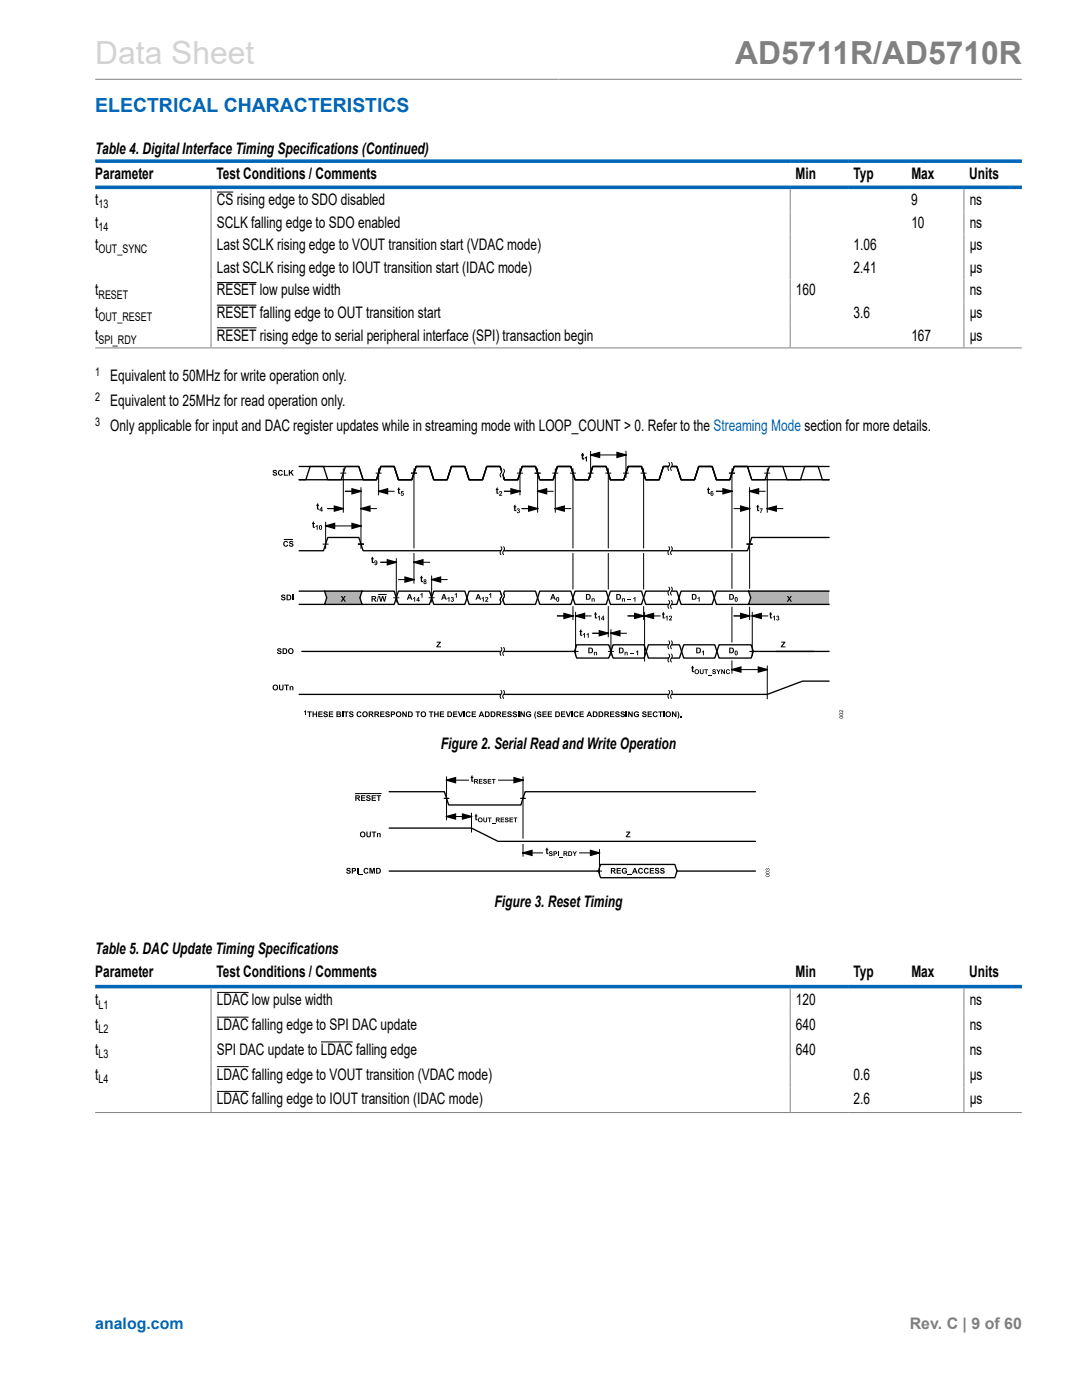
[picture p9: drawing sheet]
<svg xmlns="http://www.w3.org/2000/svg" width="216mm" height="279mm" viewBox="0 0 216 279" stroke-linecap="round" stroke-linejoin="round" font-family="sans-serif">
<defs><g id="words">
<text font-size="6.3" fill="#d3d3d3" x="19" y="12.7">Data Sheet</text>
<text font-size="6.3" fill="#808080" x="146.7" y="12.7">AD5711R/AD5710R</text>
<text font-size="3.9" fill="#0067b8" x="19" y="22.3">ELECTRICAL CHARACTERISTICS</text>
<g font-size="3.2">
<text x="19" y="30.8">Table 4. Digital Interface Timing Specifications (Continued)</text>
<text x="19" y="35.7">Parameter</text>
<text x="43.2" y="35.7">Test Conditions / Comments</text>
<text x="158.7" y="35.7">Min</text>
<text x="170.3" y="35.7">Typ</text>
<text x="181.8" y="35.7">Max</text>
<text x="193.4" y="35.7">Units</text>
<text x="19" y="40.9">t</text>
<text x="43.3" y="40.9">CS rising edge to SDO disabled</text>
<text x="181.8" y="40.9">9</text>
<text x="193.5" y="40.9">ns</text>
<text x="19" y="45.4">t</text>
<text x="43.3" y="45.4">SCLK falling edge to SDO enabled</text>
<text x="181.8" y="45.4">10</text>
<text x="193.5" y="45.4">ns</text>
<text x="19" y="49.9">t</text>
<text x="43.3" y="49.9">Last SCLK rising edge to VOUT transition start (VDAC mode)</text>
<text x="170.3" y="49.9">1.06</text>
<text x="193.5" y="49.9">μs</text>
<text x="19" y="59">t</text>
<text x="43.3" y="54.5">Last SCLK rising edge to IOUT transition start (IDAC mode)</text>
<text x="43.3" y="59">RESET low pulse width</text>
<text x="158.8" y="59">160</text>
<text x="170.3" y="54.5">2.41</text>
<text x="193.5" y="54.5">μs</text>
<text x="193.5" y="59">ns</text>
<text x="19" y="63.5">t</text>
<text x="43.3" y="63.5">RESET falling edge to OUT transition start</text>
<text x="170.3" y="63.5">3.6</text>
<text x="193.5" y="63.5">μs</text>
<text x="19" y="68">t</text>
<text x="43.3" y="68">RESET rising edge to serial peripheral interface (SPI) transaction begin</text>
<text x="181.8" y="68">167</text>
<text x="193.5" y="68">μs</text>
<text x="22" y="76.1">Equivalent to 50MHz for write operation only.</text>
<text x="22" y="81.1">Equivalent to 25MHz for read operation only.</text>
<text x="22" y="86">Only applicable for input and DAC register updates while in streaming mode with LOOP_COUNT &gt; 0. Refer to the Streaming Mode section for more details.</text>
<text x="88" y="149.5">Figure 2. Serial Read and Write Operation</text>
<text x="98.7" y="181.1">Figure 3. Reset Timing</text>
<text x="19" y="190.4">Table 5. DAC Update Timing Specifications</text>
<text x="19" y="195">Parameter</text>
<text x="43.2" y="195">Test Conditions / Comments</text>
<text x="158.7" y="195">Min</text>
<text x="170.3" y="195">Typ</text>
<text x="181.8" y="195">Max</text>
<text x="193.4" y="195">Units</text>
<text x="19" y="200.6">t</text>
<text x="43.3" y="200.6">LDAC low pulse width</text>
<text x="158.8" y="200.6">120</text>
<text x="193.5" y="200.6">ns</text>
<text x="19" y="205.6">t</text>
<text x="43.3" y="205.6">LDAC falling edge to SPI DAC update</text>
<text x="158.8" y="205.6">640</text>
<text x="193.5" y="205.6">ns</text>
<text x="19" y="210.5">t</text>
<text x="19" y="215.5">t</text>
<text x="43.3" y="215.5">LDAC falling edge to VOUT transition (VDAC mode)</text>
<text x="43.3" y="210.5">SPI DAC update to LDAC falling edge</text>
<text x="158.8" y="210.5">640</text>
<text x="170.3" y="215.5">0.6</text>
<text x="193.5" y="215.5">μs</text>
<text x="193.5" y="210.5">ns</text>
<text x="43.3" y="220.4">LDAC falling edge to IOUT transition (IDAC mode)</text>
<text x="170.3" y="220.4">2.6</text>
<text x="193.5" y="220.4">μs</text>
</g>
<text font-size="3.2" fill="#0067b8" x="19" y="265.3">analog.com</text>
<text font-size="3.2" fill="#808080" x="181.5" y="265.3">Rev. C | 9 of 60</text>
<g font-size="2.4">
<text x="19.7" y="41.5">13</text>
<text x="19.7" y="46.1">14</text>
<text x="19.7" y="50.6">OUT_SYNC</text>
<text x="19.7" y="59.6">RESET</text>
<text x="19.7" y="64.1">OUT_RESET</text>
<text x="19.7" y="68.6">SPI_RDY</text>
<text x="19" y="75.1">1</text>
<text x="19" y="80">2</text>
<text x="19" y="85">3</text>
<text x="19.7" y="201.3">L1</text>
<text x="19.7" y="206.2">L2</text>
<text x="19.7" y="211.2">L3</text>
<text x="19.7" y="216.1">L4</text>
</g>
</g></defs>
<path d="M19 15.8h184.9M42.1 37.7v31.6M157.7 37.7v31.6M192.3 37.7v31.6M19 69.4h184.9" fill="none" stroke="#808080" stroke-width=".2"/>
<path d="M43.3 38.3h3.3M43.3 56.4h7.9M43.3 60.9h7.9M43.3 65.4h7.9" fill="none" stroke="#000" stroke-width=".2"/>
<path d="M19 32.2h184.9M19 37.4h184.9" fill="none" stroke="#0067b8" stroke-width=".71"/>
<g fill="#b2b2b2">
<path d="M64.8 117.8h7.4l-.4 1.5 .4 1.5h-7.4l.4-1.5z" fill-rule="evenodd"/>
<path d="M149.4 117.8h16v3h-16l.4-1.5z" fill-rule="evenodd"/>
</g>
<path d="M59.7 93.1h11.9l.8 2.6h2.7l.9-2.6h2.7l.8 2.6h2.7l.8-2.6h2.7l.8 2.6h2.7l.9-2.6h2.7l.8 2.6h2.7l.8-2.6h2.7l.8 2.6h2.7l.9-2.6h2.7l.8 2.6h2.7l.8-2.6h2.7l.8 2.6h2.7l.9-2.6h2.7l.8 2.6h2.7l.8-2.6h2.7l.8 2.6h2.7l.9-2.6h2.7l.8 2.6h2.7l.8-2.6h2.7l.8 2.6h2.7l.9-2.6h18.9M61.9 93.1h2.7l.8 2.6h2.7l.8-2.6h2.7l.8 2.6h2.7l.9-2.6h2.7l.8 2.6h2.7l.8-2.6h2.7l.8 2.6h2.7l.9-2.6h2.7l.8 2.6h2.7l.8-2.6h2.7l.8 2.6h2.7l.9-2.6h2.7l.8 2.6h2.7l.8-2.6h2.7l.8 2.6h2.7l.9-2.6h2.7l.8 2.6h2.7l.8-2.6h2.7l.8 2.6h2.7l.9-2.6h2.7l.8 2.6h2.7l.8-2.6h2.7l.8 2.6h2.7l.9-2.6h2.7l.8 2.6h2.7l.8-2.6h2.7l.8 2.6h2.7l.9-2.6h2.7l.8 2.6h1.3h-15.4l-.8-2.6h-2.7l-.9 2.6h-2.7l-.8-2.6h-2.7l-.8 2.6h-2.7l-.8-2.6h-2.7l-.9 2.6h-2.7l-.8-2.6h-2.7l-.8 2.6h-2.7l-.8-2.6h-2.7l-.9 2.6h-2.7l-.8-2.6h-2.7l-.8 2.6h-2.7l-.8-2.6h-2.7l-.9 2.6h-2.7l-.8-2.6h-2.7l-.8 2.6h-2.7l-.8-2.6h-2.7l-.9 2.6h-2.7l-.8-2.6h-2.7l-.8 2.6h-2.7l-.8-2.6h-2.7l-.9 2.6h-15.4h1.3zM59.7 118h5.1l.4 1.3-.4 1.3h-5.1M64.8 118h7.4l-.4 1.3 .4 1.3h-7.4M72.2 118h6.5l.8 2.6h6.2l.8-2.6h6.3l.8 2.6h6.2l.8-2.6h6.3l.8 2.6h6.2l.8-2.6h6.3l.8 2.6h6.2l.8-2.6h6.3l.8 2.6h6.2l.8-2.6h6.5l.4 1.3-.4 1.3h-6.5l-.8-2.6h-6.2l-.8 2.6h-6.3l-.8-2.6h-6.2l-.8 2.6h-6.3l-.8-2.6h-6.2l-.8 2.6h-6.3l-.8-2.6h-6.2l-.8 2.6h-6.3l-.8-2.6h-6.2l-.8 2.6h-6.5M149.4 118h16M165.4 107.3h-15.4l-.8 2.6h-76.8l-.8-2.6h-6.2l-.8 2.6h-4.9M60.2 130h54.4l.5-1.3h6.4l.8 2.6h6.2l.9-2.6h6.2l.8 2.6h6.2l.9-2.6h6.4l.4 1.3h12.1M114.6 130l.5 1.3h6.4l.8-2.6h6.2l.9 2.6h6.2l.8-2.6h6.2l.9 2.6h6.4l.4-1.3M149.4 120.6h16M154.9 130h10.5M165.4 135.9h-5.2l-7.1 2.7h-93.4" fill="none" stroke="#000" stroke-width=".26"/>
<g fill="#000">
<path d="M54.5 93.9l.5-.1 .2 .2 .1 .1h-.3l-.3-.1-.1 .1 .1 .1a.43 .43 0 0 1 .6 .5 .43 .43 0 0 1-.8 .1l-.1-.2 .2-.1a.22 .22 0 0 0 .2 .3 .22 .22 0 0 0 .2-.3 .43 .43 0 0 1-.5-.1 .43 .43 0 0 1 0-.5zM55.6 93.9l.6-.1 .2 .3-.2 .1-.1-.2a.33 .33 0 0 0-.4 .4 .33 .33 0 0 0 .5 .2v-.1l.2 .1a.55 .55 0 0 1-.8 .2 .55 .55 0 0 1 0-.9zM56.6 93.8h.3v.9h.5v.2h-.8zM57.6 93.8h.2v.5l.5-.5h.3l-.4 .4 .4 .7h-.3l-.3-.5-.2 .2v.3h-.2zM56.2 118.7h.5l.2 .2v.1h-.2l-.3-.1-.1 .1 .1 .1a.43 .43 0 0 1 .6 .5 .43 .43 0 0 1-.8 .1l-.1-.3h.2a.22 .22 0 0 0 .2 .3 .22 .22 0 0 0 .2-.3 .43 .43 0 0 1-.5-.2 .43 .43 0 0 1 0-.5zM56.7 108.1l.5-.1 .3 .3h-.2l-.1-.1a.33 .33 0 0 0-.4 .3 .33 .33 0 0 0 .4 .3l.1-.1h.2a.55 .55 0 0 1-.8 .3 .55 .55 0 0 1 0-.9zM57.8 108h.5l.2 .1v.2h-.2l-.3-.2-.1 .1 .1 .1a.43 .43 0 0 1 .5 .6 .43 .43 0 0 1-.7 .1l-.2-.3h.3a.22 .22 0 0 0 .2 .3 .22 .22 0 0 0 .2-.3 .43 .43 0 0 1-.5-.2 .43 .43 0 0 1 0-.5zM58.3 118.7h.2v1.1h-.2zM83.9 118.6l.4-.3v1h-.2v-.7l-.2 .1zM90.1 119.2a.26 .26 0 0 1 .3 0 .26 .26 0 0 1 0 .4 .3 .3 0 0 1 0 .5 .3 .3 0 0 1-.5-.3l.5 .1v-.2h-.2l.1-.4-.3 .1zM90.7 118.6l.5-.3v1h-.2v-.7l-.3 .1zM96.9 119.2a.37 .37 0 0 1 .5 .3 .37 .37 0 0 1-.3 .4h.3v.2h-.6l.1-.3a.32 .32 0 0 0 .3-.5l-.4 .1z"/>
<path d="M97.6 118.6l.4-.3v1h-.2v-.7l-.2 .1zM125.2 119.7h.7v.1h-.7zM55.4 129.4h.5l.2 .2 .1 .1h-.3l-.3-.1-.1 .1 .1 .1a.43 .43 0 0 1 .6 .5 .43 .43 0 0 1-.8 .1l-.1-.3h.2a.22 .22 0 0 0 .2 .3 .22 .22 0 0 0 .2-.3 .43 .43 0 0 1-.5-.2 .43 .43 0 0 1 0-.5zM55.7 136.6h.2v.6a.24 .24 0 0 0 .2 .4 .24 .24 0 0 0 .2-.3v-.7h.3v.6a.46 .46 0 0 1-.5 .6 .46 .46 0 0 1-.4-.6zM56.7 136.6h.9v.2h-.3v1h-.2v-1h-.4zM57.8 136.9h.2v.2a.29 .29 0 0 1 .3-.2 .29 .29 0 0 1 .2 .4v.5h-.2v-.6l-.1-.1-.2 .1v.6h-.2zM68 118.9h.3l.2 .4 .2-.4h.3l-.4 .6 .4 .6h-.2l-.3-.4-.3 .4h-.2l.4-.6zM75.4 118.9h.2l-.3 1.2h-.1zM75.6 118.9h.2l.2 .8 .2-.8h.3l.2 .8 .2-.8h.2l-.3 1.2h-.2l-.2-.9-.3 .9h-.2zM82.4 119.4l.4-.3v1h-.1v-.7l-.3 .1zM87.1 128.1h.9l-.7 .9h.7v.2h-.9v-.2l.6-.8h-.6zM89.3 119.4l.4-.3v1h-.2v-.7l-.2 .1z"/>
<path d="M96.1 119.4l.4-.3v1h-.1v-.7l-.3 .1zM118 119.4l.6 .1 .1 .6h-.2l-.1-.6-.2 .1v.5h-.2zM118.5 130.1l.6 .1v.6h-.1l-.2-.6-.1 .1v.5h-.2zM124.1 119.4l.6 .1v.6h-.2l-.1-.6-.1 .1v.5h-.2zM124.6 130.1l.6 .1 .1 .6h-.2l-.1-.6-.2 .1v.5h-.2zM125.7 130.4h.7v.1h-.7zM126.4 119.4l.4-.3v1h-.2v-.7l-.2 .1zM126.9 130.1l.4-.3v1h-.2v-.7l-.2 .1zM139.2 119.4l.4-.3v1h-.2v-.7l-.2 .1zM140.1 130.1l.4-.3v1h-.2v-.7l-.2 .1zM155.9 128.1h.8l-.6 .9h.6v.2h-.9v-.2l.6-.8h-.5zM157 118.9h.3l.2 .4 .2-.4h.3l-.4 .6 .4 .6h-.2l-.3-.4-.2 .4h-.3l.4-.6z"/>
<path d="M57.2 118.7h.4a.57 .57 0 0 1 .5 .5 .57 .57 0 0 1-.5 .6h-.4zM57.4 118.9v.7a.39 .39 0 0 0 .5-.4 .39 .39 0 0 0-.5-.3z"/>
<path d="M81.6 118.6h.3l.4 1.1h-.2l-.1-.3h-.5l-.1 .3h-.2zM81.7 118.8l-.1 .4h.3z"/>
<path d="M88.5 118.6h.2l.5 1.1h-.3l-.1-.3h-.4l-.1 .3h-.3zM88.6 118.8l-.2 .4h.3z"/>
<path d="M95.3 118.6h.3l.4 1.1h-.2l-.1-.3h-.5l-.1 .3h-.2zM95.4 118.8l-.1 .4h.3z"/>
<path d="M110.2 118.6h.3l.4 1.1h-.2l-.1-.3h-.5l-.1 .3h-.2zM110.3 118.8l-.1 .4h.3z"/>
<path d="M111.1 119.2h.1a.46 .46 0 0 1 .4 .4 .46 .46 0 0 1-.4 .5l-.2-.3zM111.2 119.3l.1 .7 .1-.5z"/>
<path d="M116.9 118.6h.4a.57 .57 0 0 1 .6 .5 .57 .57 0 0 1-.6 .6h-.4zM117.1 118.7v.8a.39 .39 0 0 0 .5-.4 .39 .39 0 0 0-.5-.4z"/>
<path d="M123 118.6h.4a.57 .57 0 0 1 .5 .5 .57 .57 0 0 1-.5 .6h-.4zM123.2 118.7v.8a.39 .39 0 0 0 .5-.4 .39 .39 0 0 0-.5-.4z"/>
<path d="M138.1 118.6h.4a.57 .57 0 0 1 .5 .5 .57 .57 0 0 1-.5 .6h-.4zM138.3 118.7v.8a.39 .39 0 0 0 .5-.4 .39 .39 0 0 0-.5-.4z"/>
<path d="M145.5 118.6h.4a.57 .57 0 0 1 .6 .5 .57 .57 0 0 1-.6 .6h-.4zM145.7 118.7v.8a.39 .39 0 0 0 .5-.4 .39 .39 0 0 0-.5-.4z"/>
<path d="M146.7 119.2h.1a.46 .46 0 0 1 .4 .4 .46 .46 0 0 1-.4 .5l-.2-.3zM146.8 119.3l.1 .7 .1-.5z"/>
<path d="M54.4 137.2a.58 .58 0 0 1 1.1 0 .58 .58 0 0 1-1.1 0zM54.6 137.2a.36 .36 0 0 0 .7 0 .36 .36 0 0 0-.7 0z"/>
<path d="M56.4 129.4h.4a.57 .57 0 0 1 .5 .5 .57 .57 0 0 1-.5 .6h-.4zM56.6 129.6v.7a.39 .39 0 0 0 .5-.4 .39 .39 0 0 0-.5-.3z"/>
<path d="M57.5 129.9a.58 .58 0 0 1 1.1 0 .58 .58 0 0 1-1.1 0zM57.7 130a.36 .36 0 0 0 .7 0 .36 .36 0 0 0-.7 0z"/>
<path d="M74.1 118.9h.5a.33 .33 0 0 1 .4 .3 .33 .33 0 0 1-.2 .4l.3 .5h-.2l-.5-.5v.5h-.3zM74.4 119.1v.3h.4v-.2z"/>
<path d="M83.5 119.1h.1v.6h.2l-.2 .4h-.1v-.2h-.4zM83.5 119.4l-.3 .3h.3z"/>
<path d="M117.4 129.2h.4a.57 .57 0 0 1 .5 .6 .57 .57 0 0 1-.5 .6h-.4zM117.6 129.4v.8a.39 .39 0 0 0 .5-.4 .39 .39 0 0 0-.5-.4z"/>
<path d="M123.5 129.2h.4a.57 .57 0 0 1 .6 .6 .57 .57 0 0 1-.6 .6h-.4zM123.7 129.4v.8a.39 .39 0 0 0 .5-.4 .39 .39 0 0 0-.5-.4z"/>
<path d="M138.9 129.2h.4a.57 .57 0 0 1 .6 .6 .57 .57 0 0 1-.6 .6h-.4zM139.1 129.4v.8a.39 .39 0 0 0 .5-.4 .39 .39 0 0 0-.5-.4z"/>
<path d="M145.5 129.2h.4a.57 .57 0 0 1 .6 .6 .57 .57 0 0 1-.6 .6h-.4zM145.7 129.4v.8a.39 .39 0 0 0 .5-.4 .39 .39 0 0 0-.5-.4z"/>
<path d="M146.7 129.9h.1a.46 .46 0 0 1 .4 .4 .46 .46 0 0 1-.4 .5l-.2-.3zM146.8 130l.1 .6 .1-.4z"/>
</g>
<path d="M118.7 90.8h5.3M56.7 107.7h1.7M75.5 118.6h1.6" fill="none" stroke="#000" stroke-width=".2"/>
<path d="M117.6 89.5v2.6h-2.1z" fill="#fff"/>
<path d="M116.1 90.5l.3-.1v.3h.1v.2h-.1v.5l.2 .3-.5-.1v-.7h-.1zM116.7 91.4l.4-.3v1h-.2v-.7l-.2 .1z" fill="#000"/>
<g fill="#000">
<path d="M70.2 97.5l1.8 .5-1.8 .5z" fill-rule="evenodd"/>
<path d="M75.6 98l1.7-.5v1z" fill-rule="evenodd"/>
<path d="M102 97.5l1.8 .5-1.8 .5z" fill-rule="evenodd"/>
<path d="M107.3 98l1.8-.5v1z" fill-rule="evenodd"/>
<path d="M117.9 90.8l1.7-.5v1z" fill-rule="evenodd"/>
<path d="M123.1 90.3l1.8 .5-1.8 .5z" fill-rule="evenodd"/>
<path d="M144.3 97.5l1.8 .5-1.8 .5z" fill-rule="evenodd"/>
<path d="M149.6 98l1.8-.5v1z" fill-rule="evenodd"/>
<path d="M65 105l1.8-.5v1z" fill-rule="evenodd"/>
<path d="M66.7 101l1.8 .5-1.8 .5z" fill-rule="evenodd"/>
<path d="M72 101.5l1.8-.5v1z" fill-rule="evenodd"/>
<path d="M70.2 104.5l1.8 .5-1.8 .5z" fill-rule="evenodd"/>
<path d="M77.3 111.7l1.8 .5-1.8 .5z" fill-rule="evenodd"/>
<path d="M82.6 112.2l1.8-.5v1z" fill-rule="evenodd"/>
<path d="M80.8 115.2l1.8 .5-1.8 .5z" fill-rule="evenodd"/>
<path d="M86.1 115.7l1.8-.5v1z" fill-rule="evenodd"/>
<path d="M105.5 101l1.8 .5-1.8 .5z" fill-rule="evenodd"/>
<path d="M110.8 101.5l1.8-.5v1z" fill-rule="evenodd"/>
<path d="M147.8 101l1.8 .5-1.8 .5z" fill-rule="evenodd"/>
<path d="M153.1 101.5l1.8-.5v1z" fill-rule="evenodd"/>
<path d="M112.5 122.4l1.8 .5-1.8 .5z" fill-rule="evenodd"/>
<path d="M114.9 122.9l1.7-.5v1z" fill-rule="evenodd"/>
<path d="M119.6 125.9l1.8 .5-1.8 .5z" fill-rule="evenodd"/>
<path d="M121.9 126.4l1.8-.5v1z" fill-rule="evenodd"/>
<path d="M126.6 122.4l1.8 .5-1.8 .5z" fill-rule="evenodd"/>
<path d="M128.6 122.9l1.8-.5v1z" fill-rule="evenodd"/>
<path d="M146.1 133.6l1.7-.5v1z" fill-rule="evenodd"/>
<path d="M147.8 122.4l1.8 .5-1.8 .5z" fill-rule="evenodd"/>
<path d="M150.1 122.9l1.8-.5v1z" fill-rule="evenodd"/>
<path d="M151.3 133.1l1.8 .5-1.8 .5z" fill-rule="evenodd"/>
</g>
<g fill="none" stroke="#000" stroke-width=".26">
<path d="M70.2 97.5l1.8 .5-1.8 .5zM75.6 98l1.7-.5v1zM102 97.5l1.8 .5-1.8 .5zM107.3 98l1.8-.5v1zM117.9 90.8l1.7-.5v1zM123.1 90.3l1.8 .5-1.8 .5zM144.3 97.5l1.8 .5-1.8 .5zM149.6 98l1.8-.5v1zM65 105l1.8-.5v1zM66.7 101l1.8 .5-1.8 .5zM70.2 104.5l1.8 .5-1.8 .5zM72 101.5l1.8-.5v1z"/>
<path d="M77.3 111.7l1.8 .5-1.8 .5zM80.8 115.2l1.8 .5-1.8 .5zM82.6 112.2l1.8-.5v1zM86.1 115.7l1.8-.5v1zM105.5 101l1.8 .5-1.8 .5zM110.8 101.5l1.8-.5v1zM147.8 101l1.8 .5-1.8 .5zM153.1 101.5l1.8-.5v1zM112.5 122.4l1.8 .5-1.8 .5zM114.9 122.9l1.7-.5v1zM119.6 125.9l1.8 .5-1.8 .5zM121.9 126.4l1.8-.5v1z"/>
<path d="M126.6 122.4l1.8 .5-1.8 .5zM128.6 122.9l1.8-.5v1zM146.1 133.6l1.7-.5v1zM147.8 122.4l1.8 .5-1.8 .5zM150.1 122.9l1.8-.5v1zM151.3 133.1l1.8 .5-1.8 .5z"/>
</g>
<g fill="none" stroke="#000" stroke-width=".2">
<path d="M68.9 98h2.2M76.4 98h2.3M100.6 98h2.3M108.2 98h2.2M142.9 98h2.3M150.5 98h2.2M65.4 101.5h2.2M65.9 105h5.2M72.9 101.5h2.3M76 112.2h2.2M79.5 115.7h2.2M83.5 112.2h2.2"/>
<path d="M87 115.7h2.3M104.2 101.5h2.2M111.7 101.5h2.2M146.4 101.5h2.3M154 101.5h2.2M111.2 122.9h2.2M115.7 122.9h2.3M118.3 126.4h2.2M122.8 126.4h2.2M125.3 122.9h2.2M129.5 122.9h2.2M146.4 122.9h2.3"/>
<path d="M146.9 133.6h5.3M151 122.9h2.2"/>
</g>
<g fill="#fff">
<path d="M100 93.6h.5a.74 .74 0 0 1-.2 1.1l.2 .5h-.5a.74 .74 0 0 1 .1-1z" fill-rule="evenodd"/>
<path d="M100 109.1h.5a.74 .74 0 0 1-.2 1.1l.2 .5h-.5a.74 .74 0 0 1 .1-1z" fill-rule="evenodd"/>
<path d="M100 118.5h.5a.74 .74 0 0 1-.2 1l.2 .6h-.5a.74 .74 0 0 1 .1-1.1z" fill-rule="evenodd"/>
<path d="M100 118.5h.5a.74 .74 0 0 1-.2 1l.2 .6h-.5a.74 .74 0 0 1 .1-1.1z" fill-rule="evenodd"/>
<path d="M100 129.2h.5a.74 .74 0 0 1-.2 1.1l.2 .5h-.5a.74 .74 0 0 1 .1-1z" fill-rule="evenodd"/>
<path d="M100 137.8h.5a.74 .74 0 0 1-.2 1l.2 .6h-.5a.74 .74 0 0 1 .1-1.1z" fill-rule="evenodd"/>
<path d="M133.4 92.3h.6a.74 .74 0 0 1-.2 1l.2 .6h-.6a.74 .74 0 0 1 .2-1.1z" fill-rule="evenodd"/>
<path d="M133.4 109.1h.6a.74 .74 0 0 1-.2 1.1l.2 .5h-.6a.74 .74 0 0 1 .2-1z" fill-rule="evenodd"/>
<path d="M133.4 117.2h.6a.74 .74 0 0 1-.2 1l.2 .6h-.6a.74 .74 0 0 1 .2-1.1z" fill-rule="evenodd"/>
<path d="M133.4 119.8h.6a.74 .74 0 0 1-.2 1.1l.2 .5h-.6a.74 .74 0 0 1 .2-1z" fill-rule="evenodd"/>
<path d="M133.4 127.9h.6a.74 .74 0 0 1-.2 1l.2 .6h-.6a.74 .74 0 0 1 .2-1.1z" fill-rule="evenodd"/>
<path d="M133.4 130.5h.6a.74 .74 0 0 1-.2 1.1l.2 .5h-.6a.74 .74 0 0 1 .2-1z" fill-rule="evenodd"/>
<path d="M133.4 137.8h.6a.74 .74 0 0 1-.2 1l.2 .6h-.6a.74 .74 0 0 1 .2-1.1z" fill-rule="evenodd"/>
</g>
<g fill="#000">
<path d="M79.4 97.4l.3-.2v.4h.2v.2h-.2v.5l.2 .2-.5-.1v-.6h-.1zM80.1 98h.4v.2h-.3v.1a.32 .32 0 0 1 .4 .3 .32 .32 0 0 1-.3 .4 .32 .32 0 0 1-.3-.3l.2 .1a.16 .16 0 0 0 .2-.2 .16 .16 0 0 0-.3-.1h-.1zM99 97.4l.3-.2v.4h.2v.2h-.2v.5l.2 .2-.4-.1-.1-.6h-.1zM99.7 98.1a.37 .37 0 0 1 .5 .2 .37 .37 0 0 1-.4 .5h.4v.1h-.6l.1-.2a.32 .32 0 0 0 .2-.6l-.3 .2zM116.1 90.5l.3-.1v.3h.1v.2h-.1v.5l.2 .3-.5-.1v-.7h-.1zM116.7 91.4l.4-.3v1h-.2v-.7l-.2 .1zM141.2 97.4l.3-.2v.4h.1v.2h-.1v.5l.2 .2-.5-.1v-.6h-.1zM62.4 104.2l.2-.2v.4h.2v.2h-.2v.5l.2 .2-.4-.1v-.6h-.1zM63 105l.4-.2v.9h-.2v-.7l-.2 .2zM63.2 100.6l.3-.2v.3h.2v.2h-.2v.5l.2 .3-.4-.1-.1-.7h-.1zM74.2 111.2l.2-.1v.3h.2v.2h-.2v.5l.2 .3-.4-.1v-.7h-.2zM84 115l.2-.1v.3h.2v.2h-.2v.5l.2 .3-.4-.1v-.7h-.2z"/>
<path d="M102.6 100.8l.2-.1v.3h.2v.2h-.2v.5l.2 .3-.4-.1v-.7h-.1zM103.2 101.5a.26 .26 0 0 1 .4 0 .26 .26 0 0 1 0 .4 .3 .3 0 0 1 0 .5 .3 .3 0 0 1-.5-.3l.4 .1v-.2h-.2l.2-.3h-.4zM151.1 100.8l.2-.1v.3h.2v.2h-.2v.5l.2 .3-.4-.1v-.7h-.2zM151.6 101.5h.6l-.3 .9h-.2v-.2l.3-.6h-.4zM115.7 125.7l.3-.1v.3h.2v.2h-.2v.5l.2 .3-.4-.1-.1-.7h-.1zM116.3 126.6l.4-.3v1h-.1v-.7l-.3 .1zM117.1 126.6l.4-.3v1h-.2v-.7l-.2 .1zM118.7 122.3l.2-.2v.4h.2v.2h-.2v.4l.2 .3-.4-.1v-.6h-.1zM119.3 123.1l.4-.2v.9h-.2v-.7l-.2 .2zM132.2 122.3l.3-.2v.4h.1v.2h-.1v.4l.2 .3-.5-.1v-.6h-.1zM132.8 123.1l.4-.2v.9h-.2v-.7l-.2 .2zM133.6 122.9a.37 .37 0 0 1 .5 .3 .37 .37 0 0 1-.4 .4h.4v.2h-.6l.1-.3a.32 .32 0 0 0 .2-.5l-.3 .1z"/>
<path d="M138.1 133l.2-.2v.4h.2v.2h-.2v.5l.2 .2-.4-.1v-.6h-.2zM139.6 133.6h.2v.5a.2 .2 0 0 0 .2 .3 .2 .2 0 0 0 .2-.3v-.5h.2v.5a.39 .39 0 0 1-.4 .4 .39 .39 0 0 1-.4-.4zM140.5 133.6h.8v.1h-.3v.8h-.2v-.8h-.3zM141.3 134.7h.8v.1h-.8zM142.2 133.6h.4l.2 .2-.3-.1-.2 .2a.39 .39 0 0 1 .6 .2 .39 .39 0 0 1-.4 .5 .39 .39 0 0 1-.4-.4h.2a.18 .18 0 0 0 .2 .2 .18 .18 0 0 0 .1-.2 .34 .34 0 0 1-.4-.2 .34 .34 0 0 1 0-.4zM142.9 133.6h.3l.2 .4 .2-.4h.2l-.3 .5v.4h-.2v-.4zM143.9 133.6h.2l.4 .6v-.6h.2v.9h-.2l-.4-.6v.6h-.2zM145 133.7l.4-.1 .3 .2-.2 .1a.24 .24 0 0 0-.4 0 .24 .24 0 0 0 0 .3 .24 .24 0 0 0 .4 0h.2a.46 .46 0 0 1-.8 .2 .46 .46 0 0 1 .1-.7zM153.6 122.3l.3-.2v.4h.2v.2h-.2v.4l.2 .3-.5-.1v-.6h-.1zM154.2 123.1l.4-.2v.9h-.2v-.7l-.2 .2zM155 122.9a.26 .26 0 0 1 .4 0 .26 .26 0 0 1-.1 .4 .3 .3 0 0 1 0 .5 .3 .3 0 0 1-.4-.2h.4v-.2h-.2l.2-.3h-.4zM60.6 142l.5-.2v.9h-.2v-.7l-.3 .2z"/>
<path d="M61.3 142h.9v.2h-.3v.9h-.3v-.9h-.3zM62.4 142h.2v.4h.4v-.4h.3v1.1h-.3v-.5h-.4v.5h-.2zM63.5 142h.9v.2h-.7v.2h.6v.2h-.6v.3h.7v.2h-.9zM64.7 142h.5l.2 .2v.1h-.2l-.3-.1-.1 .1 .1 .1a.43 .43 0 0 1 .5 .5 .43 .43 0 0 1-.8 .1l-.1-.3h.2a.22 .22 0 0 0 .3 .3 .22 .22 0 0 0 .1-.3 .43 .43 0 0 1-.4-.2 .43 .43 0 0 1 0-.5zM65.6 142h.9v.2h-.6v.2h.5v.2h-.5v.3h.6v.2h-.9zM68.3 142h.2v1.1h-.2zM68.6 142h.9v.2h-.3v.9h-.2v-.9h-.4zM69.8 142h.5l.2 .2v.1h-.2l-.3-.1-.1 .1 .1 .1a.43 .43 0 0 1 .5 .5 .43 .43 0 0 1-.7 .1l-.2-.3h.2a.22 .22 0 0 0 .3 .3 .22 .22 0 0 0 .2-.3 .43 .43 0 0 1-.5-.2 .43 .43 0 0 1 0-.5zM71.3 142.1l.6-.1 .2 .3h-.2l-.1-.1a.33 .33 0 0 0-.4 .3 .33 .33 0 0 0 .5 .3v-.1l.2 .1a.55 .55 0 0 1-.8 .2 .55 .55 0 0 1 0-.9zM72 158.7h.9v.2h-.6v.2h.5v.2h-.5v.3h.6v.2h-.9zM73.2 158.8l.5-.1 .2 .2v.1h-.2l-.3-.1-.1 .1 .1 .1a.43 .43 0 0 1 .5 .5 .43 .43 0 0 1-.7 .2l-.2-.3 .3-.1a.22 .22 0 0 0 .2 .3 .22 .22 0 0 0 .2-.3 .43 .43 0 0 1-.5-.1 .43 .43 0 0 1 0-.5zM74.2 158.7h.8v.2h-.6v.2h.6v.2h-.6v.3h.6v.2h-.8z"/>
<path d="M75.1 158.7h.9v.2h-.3v.9h-.2v-.9h-.4zM75.9 142h.8v.2h-.6v.2h.6v.2h-.6v.3h.6v.2h-.8zM77 142h.5l.2 .2v.1h-.2l-.3-.1-.1 .1 .1 .1a.43 .43 0 0 1 .6 .5 .43 .43 0 0 1-.8 .1l-.1-.3h.2a.22 .22 0 0 0 .2 .3 .22 .22 0 0 0 .2-.3 .43 .43 0 0 1-.5-.2 .43 .43 0 0 1 0-.5zM80.3 142h.2l.5 .7v-.7h.2v1.1h-.3l-.4-.7v.7h-.2zM82.9 142h.9v.2h-.3v.9h-.2v-.9h-.4zM85.6 142h.9v.2h-.4v.9h-.2v-.9h-.3zM86.6 142h.2v.4h.5v-.4h.2v1.1h-.2v-.5h-.5v.5h-.2zM87.8 142h.8v.2h-.6v.2h.6v.2h-.6v.3h.6v.2h-.8zM90.4 142h.9v.2h-.7v.2h.6v.2h-.6v.3h.7v.2h-.9zM91.4 142h.2l.3 .8 .3-.8h.2l-.4 1.1h-.2zM92.5 142h.3v1.1h-.3zM93.1 142.1l.5-.1 .3 .3h-.2l-.1-.1a.33 .33 0 0 0-.4 .3 .33 .33 0 0 0 .5 .3v-.1l.2 .1a.55 .55 0 0 1-.8 .2 .55 .55 0 0 1 0-.9z"/>
<path d="M94.1 142h.9v.2h-.7v.2h.6v.2h-.6v.3h.7v.2h-.9zM100.2 142h.8v.2h-.6v.2h.6v.2h-.6v.3h.7v.2h-.9zM101.4 142h.4l.3 .2v.1h-.2l-.3-.1-.1 .1 .1 .1a.43 .43 0 0 1 .5 .5 .43 .43 0 0 1-.8 .1l-.1-.3h.2a.22 .22 0 0 0 .3 .3 .22 .22 0 0 0 .1-.3 .43 .43 0 0 1-.4-.2 .43 .43 0 0 1 0-.5zM102.4 142h.5l.2 .2 .1 .1h-.3l-.3-.1-.1 .1 .1 .1a.43 .43 0 0 1 .6 .5 .43 .43 0 0 1-.8 .1l-.1-.3h.2a.22 .22 0 0 0 .2 .3 .22 .22 0 0 0 .2-.3 .43 .43 0 0 1-.5-.2 .43 .43 0 0 1 0-.5zM103.4 142h.2v1.1h-.2zM103.8 142h.2l.5 .7v-.7h.2v1.1h-.2l-.5-.7v.7h-.2zM105.1 142.1l.6-.1 .3 .3h-.3a.32 .32 0 0 0-.4 0 .32 .32 0 0 0 0 .5 .32 .32 0 0 0 .5-.1h-.3v-.2h.5v.5a.62 .62 0 0 1-.9 0 .62 .62 0 0 1 0-.9zM106.9 142h.1l-.2 .7 .2 .7a1.01 1.01 0 0 1-.1-1.4zM107.3 142h.5l.2 .2v.1h-.2l-.3-.1-.1 .1 .1 .1a.43 .43 0 0 1 .5 .5 .43 .43 0 0 1-.8 .1l-.1-.3h.2a.22 .22 0 0 0 .3 .3 .22 .22 0 0 0 .2-.3 .43 .43 0 0 1-.5-.2 .43 .43 0 0 1 0-.5zM108.2 142h.9v.2h-.6v.2h.5v.2h-.5v.3h.6v.2h-.9zM109.3 142h.8v.2h-.6v.2h.6v.2h-.6v.3h.7v.2h-.9zM111.9 142h.9v.2h-.6v.2h.5v.2h-.5v.3h.6v.2h-.9z"/>
<path d="M112.9 142h.2l.3 .8 .3-.8h.2l-.4 1.1h-.2zM114 142h.3v1.1h-.3zM114.6 142.1l.6-.1 .2 .3h-.2l-.1-.1a.33 .33 0 0 0-.4 .3 .33 .33 0 0 0 .5 .3v-.1l.2 .1a.55 .55 0 0 1-.8 .2 .55 .55 0 0 1 0-.9zM115.6 142h.9v.2h-.6v.2h.5v.2h-.5v.3h.6v.2h-.9zM121.7 142h.9v.2h-.6v.2h.5v.2h-.5v.3h.6v.2h-.9zM122.9 142h.5l.2 .2v.1h-.2l-.3-.1-.1 .1 .1 .1a.43 .43 0 0 1 .5 .5 .43 .43 0 0 1-.7 .1l-.2-.3h.2a.22 .22 0 0 0 .3 .3 .22 .22 0 0 0 .2-.3 .43 .43 0 0 1-.5-.2 .43 .43 0 0 1 0-.5zM123.9 142h.5l.2 .2 .1 .1h-.3l-.3-.1-.1 .1 .2 .1a.43 .43 0 0 1 .5 .5 .43 .43 0 0 1-.8 .1l-.1-.3h.2a.22 .22 0 0 0 .2 .3 .22 .22 0 0 0 .2-.3 .43 .43 0 0 1-.4-.2 .43 .43 0 0 1-.1-.5zM124.9 142h.2v1.1h-.2zM125.3 142h.3l.4 .7v-.7h.2v1.1h-.2l-.4-.7v.7h-.3zM126.6 142.1l.6-.1 .3 .3h-.2a.32 .32 0 0 0-.5 0 .32 .32 0 0 0 0 .5 .32 .32 0 0 0 .5-.1h-.3v-.2h.5v.5a.62 .62 0 0 1-.9 0 .62 .62 0 0 1 0-.9zM128.3 142h.5l.2 .2v.1h-.2l-.3-.1-.1 .1 .1 .1a.43 .43 0 0 1 .5 .5 .43 .43 0 0 1-.8 .1l-.1-.3h.2a.22 .22 0 0 0 .3 .3 .22 .22 0 0 0 .1-.3 .43 .43 0 0 1-.4-.2 .43 .43 0 0 1 0-.5zM129.2 142h.9v.2h-.6v.2h.5v.2h-.5v.3h.6v.2h-.9z"/>
<path d="M130.4 142.1l.6-.1 .2 .3h-.2l-.1-.1a.33 .33 0 0 0-.4 .3 .33 .33 0 0 0 .5 .3v-.1l.2 .1a.55 .55 0 0 1-.8 .2 .55 .55 0 0 1 0-.9zM131.3 142h1v.2h-.4v.9h-.2v-.9h-.4zM132.4 142h.2v1.1h-.2zM134.1 142h.2l.5 .7v-.7h.2v1.1h-.3l-.4-.7v.7h-.2zM135.2 142a.9 .9 0 0 1 0 1.4l.1-.7zM135.7 142.9h.3v.2h-.3zM167.5 141.8l.3-.1 .3 .4 .1-.4v.5l-.5-.4-.1 .4zM69.2 173.3l.5-.1 .2 .2 .1 .1-.3 .1-.3-.2-.1 .1 .1 .1a.43 .43 0 0 1 .6 .6 .43 .43 0 0 1-.8 .1l-.1-.3h.2a.22 .22 0 0 0 .2 .2 .22 .22 0 0 0 .2-.3 .43 .43 0 0 1-.5-.1 .43 .43 0 0 1 0-.5zM71.2 173.2h.3v1.2h-.3zM71.6 174.5h.9v.2h-.9zM73.1 166h.2v.6a.24 .24 0 0 0 .2 .3 .24 .24 0 0 0 .3-.3v-.6h.2v.6a.46 .46 0 0 1-.4 .5 .46 .46 0 0 1-.5-.5zM72.7 173.4l.6-.2 .2 .3-.2 .1-.1-.2a.33 .33 0 0 0-.4 .4 .33 .33 0 0 0 .5 .2v-.1l.2 .1a.55 .55 0 0 1-.8 .2 .55 .55 0 0 1 0-.8z"/>
<path d="M73.7 173.2h.4l.2 .8 .2-.8h.3v1.2h-.2v-.9l-.2 .9h-.2l-.3-.9v.9h-.2zM74.2 166h.9v.2h-.4v.9h-.2v-.9h-.3zM75.2 166.3h.2v.1a.29 .29 0 0 1 .4-.1 .29 .29 0 0 1 .2 .3v.5h-.3v-.6l-.1-.1-.1 .1-.1 .6h-.2zM123 173.2h.9v.2h-.6v.3h.5v.2h-.5v.3h.6v.2h-.9zM124.2 173.3l.6-.1 .3 .3-.2 .1a.34 .34 0 0 0-.5-.2 .34 .34 0 0 0-.1 .5 .29 .29 0 0 0 .3 .3 .29 .29 0 0 0 .3-.3h-.3v-.2h.5v.5a.62 .62 0 0 1-.9 0 .62 .62 0 0 1 0-.9zM124.9 166h.9l-.7 .9h.7v.2h-.9v-.2l.6-.7h-.6zM125.2 174.5h.9v.2h-.9zM127.5 173.4l.5-.2 .3 .3-.2 .1-.1-.2a.33 .33 0 0 0-.4 .4 .33 .33 0 0 0 .4 .2l.1-.1 .2 .1a.55 .55 0 0 1-.8 .2 .55 .55 0 0 1 0-.8zM128.6 173.4l.6-.2 .3 .3-.3 .1-.1-.2a.33 .33 0 0 0-.4 .4 .33 .33 0 0 0 .5 .2v-.1l.3 .1a.55 .55 0 0 1-.9 .2 .55 .55 0 0 1 0-.8zM129.7 173.2h.8v.2h-.6v.3h.6v.2h-.6v.3h.6v.2h-.8zM130.8 173.3l.5-.1 .2 .2v.1l-.2 .1-.3-.2-.1 .1 .1 .1a.43 .43 0 0 1 .6 .6 .43 .43 0 0 1-.8 .1l-.1-.3h.2a.22 .22 0 0 0 .2 .2 .22 .22 0 0 0 .2-.3 .43 .43 0 0 1-.5-.1 .43 .43 0 0 1 0-.5zM131.9 173.3l.5-.1 .2 .2v.1l-.2 .1-.3-.2-.1 .1 .1 .1a.43 .43 0 0 1 .5 .6 .43 .43 0 0 1-.7 .1l-.2-.3h.2a.22 .22 0 0 0 .3 .2 .22 .22 0 0 0 .2-.3 .43 .43 0 0 1-.5-.1 .43 .43 0 0 1 0-.5z"/>
<path d="M141.8 98.1l.4-.1 .2 .2h-.4l-.1 .2a.31 .31 0 0 1 .5 .2 .31 .31 0 0 1-.3 .4 .31 .31 0 0 1-.3-.3zM141.9 98.6a.2 .2 0 0 0 .4 0 .2 .2 0 0 0-.4 0z"/>
<path d="M63.7 104.9l.1-.1a.46 .46 0 0 1 .5 .5 .46 .46 0 0 1-.5 .4l-.1-.2zM63.9 105l.1 .6 .1-.5z"/>
<path d="M64.1 101.1h.2v.7h.1l-.1 .3h-.2v-.2h-.4zM64.1 101.4l-.2 .4h.2z"/>
<path d="M74.8 111.9l.1-.1a.43 .43 0 0 1 .5 .5 .43 .43 0 0 1-.7 .4v-.1h.3l.1-.2a.29 .29 0 0 1-.4-.1 .29 .29 0 0 1 .1-.4zM74.8 112.1a.15 .15 0 0 0 .3 0 .15 .15 0 0 0-.3 0z"/>
<path d="M84.6 115.7a.27 .27 0 0 1 .4-.1 .27 .27 0 0 1 0 .5 .29 .29 0 0 1 0 .4 .29 .29 0 0 1-.4 0 .29 .29 0 0 1 0-.4l-.1-.2zM84.7 116.3a.15 .15 0 0 0 .3 0 .15 .15 0 0 0-.3 0zM84.7 115.9a.12 .12 0 0 0 .2 0 .12 .12 0 0 0-.2 0z"/>
<path d="M120.3 122.9h.2v.6h.1l-.1 .3h-.2v-.2h-.4zM120.3 123.1l-.2 .4h.2z"/>
<path d="M138.6 134a.48 .48 0 0 1 .9 0 .48 .48 0 0 1-.9 0zM138.8 134.1a.3 .3 0 0 0 .6 0 .3 .3 0 0 0-.6 0z"/>
<path d="M67.1 142h.8l.1 .3-.1 .2a.35 .35 0 0 1 .1 .5 .35 .35 0 0 1-.5 .1h-.4zM67.4 142.2v.2l.4-.1-.1-.1zM67.4 142.6v.3l.4-.1-.1-.2z"/>
<path d="M70.9 158.7h.5a.33 .33 0 0 1 .4 .2 .33 .33 0 0 1-.3 .4l.4 .5h-.3l-.4-.4-.1 .4h-.2zM71.1 158.9v.3l.5-.1-.1-.2z"/>
<path d="M72.3 142.5a.58 .58 0 0 1 1.1 0 .58 .58 0 0 1-1.1 0zM72.5 142.6a.36 .36 0 0 0 .7 0 .36 .36 0 0 0-.7 0z"/>
<path d="M73.6 142h.4a.33 .33 0 0 1 .5 .2 .33 .33 0 0 1-.3 .4l.4 .5h-.3l-.5-.5v.5h-.2zM73.8 142.2v.3l.4-.1v-.2z"/>
<path d="M74.7 142h.5a.33 .33 0 0 1 .4 .2 .33 .33 0 0 1-.3 .4l.4 .5h-.2l-.5-.5-.1 .5h-.2zM74.9 142.2v.3l.5-.1-.1-.2z"/>
<path d="M78 142h.3a.4 .4 0 0 1 .5 .4 .4 .4 0 0 1-.6 .3v.4h-.2zM78.2 142.2v.3a.24 .24 0 0 0 .3 0 .24 .24 0 0 0 .1-.2z"/>
<path d="M79 142.5a.58 .58 0 0 1 1.1 0 .58 .58 0 0 1-1.1 0zM79.2 142.6a.36 .36 0 0 0 .7 0 .36 .36 0 0 0-.7 0z"/>
<path d="M81.4 142h.4a.57 .57 0 0 1 .6 .5 .57 .57 0 0 1-.6 .6h-.4zM81.6 142.2v.7a.39 .39 0 0 0 .5-.4 .39 .39 0 0 0-.5-.3z"/>
<path d="M83.9 142.5a.6 .6 0 0 1 1.2 0 .6 .6 0 0 1-1.2 0zM84.2 142.6a.36 .36 0 0 0 .7 0 .36 .36 0 0 0-.7 0z"/>
<path d="M89.3 142h.4a.57 .57 0 0 1 .5 .5 .57 .57 0 0 1-.5 .6h-.4zM89.5 142.2v.7a.39 .39 0 0 0 .5-.4 .39 .39 0 0 0-.5-.3z"/>
<path d="M95.9 142h.3l.4 1.1h-.2l-.1-.2h-.5l-.1 .2h-.2zM96.1 142.2l-.2 .5h.3z"/>
<path d="M96.8 142h.4a.57 .57 0 0 1 .5 .5 .57 .57 0 0 1-.5 .6h-.4zM97 142.2v.7a.39 .39 0 0 0 .5-.4 .39 .39 0 0 0-.5-.3z"/>
<path d="M97.9 142h.4a.57 .57 0 0 1 .6 .5 .57 .57 0 0 1-.6 .6h-.4zM98.1 142.2v.7a.39 .39 0 0 0 .5-.4 .39 .39 0 0 0-.5-.3z"/>
<path d="M99.1 142h.4a.33 .33 0 0 1 .5 .2 .33 .33 0 0 1-.3 .4l.4 .5h-.3l-.5-.5v.5h-.2zM99.3 142.2v.3l.4-.1v-.2z"/>
<path d="M110.8 142h.4a.57 .57 0 0 1 .5 .5 .57 .57 0 0 1-.5 .6h-.4zM111 142.2v.7a.39 .39 0 0 0 .5-.4 .39 .39 0 0 0-.5-.3z"/>
<path d="M117.5 142h.2l.5 1.1h-.3l-.1-.2h-.4l-.1 .2h-.3zM117.6 142.2l-.2 .5h.3z"/>
<path d="M118.3 142h.4a.57 .57 0 0 1 .5 .5 .57 .57 0 0 1-.5 .6h-.4zM118.5 142.2v.7a.39 .39 0 0 0 .5-.4 .39 .39 0 0 0-.5-.3z"/>
<path d="M119.4 142h.5a.57 .57 0 0 1 .5 .5 .57 .57 0 0 1-.5 .6h-.5zM119.7 142.2v.7a.39 .39 0 0 0 .4-.4 .39 .39 0 0 0-.4-.3z"/>
<path d="M120.6 142h.5a.33 .33 0 0 1 .4 .2 .33 .33 0 0 1-.3 .4l.4 .5h-.3l-.4-.5-.1 .5h-.2zM120.8 142.2v.3l.4-.1v-.2z"/>
<path d="M132.8 142.5a.6 .6 0 0 1 1.2 0 .6 .6 0 0 1-1.2 0zM133 142.6a.4 .4 0 0 0 .8 0 .4 .4 0 0 0-.8 0z"/>
<path d="M167.5 143l.3-.1a.28 .28 0 0 1 .4 .1 .28 .28 0 0 1-.2 .4 .34 .34 0 0 1-.3 0 .34 .34 0 0 1-.2-.4zM167.6 143v.1a.28 .28 0 0 0 .3 .2 .28 .28 0 0 0 .2-.3z"/>
<path d="M167.5 142.4l.3-.1a.28 .28 0 0 1 .4 .1 .28 .28 0 0 1-.2 .4 .34 .34 0 0 1-.3 0 .34 .34 0 0 1-.2-.4zM167.6 142.4v.1a.28 .28 0 0 0 .3 .2 .28 .28 0 0 0 .2-.3z"/>
<path d="M70.2 173.2h.4a.4 .4 0 0 1 .4 .5 .4 .4 0 0 1-.6 .2v.5h-.2zM70.4 173.4v.3a.24 .24 0 0 0 .3 .1 .24 .24 0 0 0 .1-.3z"/>
<path d="M71.8 166.5a.6 .6 0 0 1 1.2 0 .6 .6 0 0 1-1.2 0zM72.1 166.5a.36 .36 0 0 0 .7 0 .36 .36 0 0 0-.7 0z"/>
<path d="M75 173.2h.5a.57 .57 0 0 1 .5 .6 .57 .57 0 0 1-.5 .6h-.5zM75.3 173.4v.8a.39 .39 0 0 0 .5-.4 .39 .39 0 0 0-.5-.4z"/>
<path d="M121.9 173.2h.5a.33 .33 0 0 1 .4 .2 .33 .33 0 0 1-.3 .5l.4 .5h-.3l-.4-.5-.1 .5h-.2zM122.1 173.4v.3l.5-.1-.1-.2z"/>
<path d="M126.5 173.2h.3l.4 1.2h-.2l-.1-.3h-.5l-.1 .3h-.2zM126.7 173.5l-.2 .4h.3z"/>
</g>
<g fill="none" stroke="#000" stroke-width=".2">
<path d="M68 94.4h1M68.5 93.5v8.7M72 97.3v12.2M75 94.4h1.1M75.6 93.5v5.3M82.1 94.4h1M82.6 93.5v15.9M100 93.6a.74 .74 0 0 1-.2 1.1l.2 .5M100.5 93.6a.74 .74 0 0 1-.2 1.1l.2 .5M103.2 94.4h1.1M103.8 93.5v5.3M106.7 94.4h1.1"/>
<path d="M107.3 93.5v8.7M110.3 94.4h1M110.8 93.5v8.7M113.8 94.4h1.1M114.3 93.5v15.9M117.3 94.4h1.1M117.9 90.1v5.2M120.8 94.4h1.1M121.4 93.5v15.9M124.4 94.4h1M124.9 90.1v5.2M127.9 94.4h1.1"/>
<path d="M128.4 93.5v15.9M133.4 92.3a.74 .74 0 0 1-.1 1l.1 .6M134 92.3a.74 .74 0 0 1-.2 1l.2 .6M145.5 94.4h1.1M146.1 93.5v15.9M149.6 97.3v20.1M152.6 94.4h1M153.1 93.5v8.7M64.4 108.6h1.1M65 104.2v5.3M71.5 108.6h1.1M78.5 119.3h1.1"/>
<path d="M79.1 111.5v8.7M82.6 110.4v6M85.6 119.3h1.1M86.1 114.9v5.3M100 109.1a.74 .74 0 0 1-.2 1.1l.2 .5M100 118.5a.74 .74 0 0 1-.2 1l.2 .6M100.5 109.1a.74 .74 0 0 1-.2 1.1l.2 .5M100.5 118.5a.74 .74 0 0 1-.2 1l.2 .6M114.3 110.4v7.2M121.4 110.4v7.2M128.4 110.4v7.2M133.4 109.1a.74 .74 0 0 1-.1 1.1l.1 .5"/>
<path d="M133.4 117.2a.74 .74 0 0 1-.1 1l.1 .6M133.4 119.8a.74 .74 0 0 1-.1 1.1l.1 .5M134 109.1a.74 .74 0 0 1-.2 1.1l.2 .5M134 117.2a.74 .74 0 0 1-.2 1l.2 .6M134 119.8a.74 .74 0 0 1-.2 1.1l.2 .5M146.1 110.4v7M149 108.6h1.1M100 129.2a.74 .74 0 0 1-.2 1.1l.2 .5M100 137.8a.74 .74 0 0 1-.2 1l.2 .6M100.5 129.2a.74 .74 0 0 1-.2 1.1l.2 .5M100.5 137.8a.74 .74 0 0 1-.2 1l.2 .6M114.3 130h1.1"/>
<path d="M114.3 121v2.7M114.9 122.2v8.7M121.4 130h1M121.4 121v6.1M121.9 125.6v5.3M128.4 121v2.7M128.6 122.2v9.7M133.4 127.9a.74 .74 0 0 1-.1 1l.1 .6M133.4 130.5a.74 .74 0 0 1-.1 1.1l.1 .5M133.4 137.8a.74 .74 0 0 1-.1 1l.1 .6M134 127.9a.74 .74 0 0 1-.2 1l.2 .6M134 130.5a.74 .74 0 0 1-.2 1.1l.2 .5"/>
<path d="M134 137.8a.74 .74 0 0 1-.2 1l.2 .6M146.1 121.1v7.1M146.1 131.9v2.5M149.6 130h1M149.6 121.1v2.6M150.1 122.2v8.7M153.1 132.9v6.6M70.9 158.4h5.2M90 155.7h13.5"/>
</g>
<path d="M77.7 158h11l.8 2.7h14.4l.9-2.7h45.9M77.7 165.3h16.4l5.3 2.6h51.3M77.7 173.8h41.7l.4-1.3h14.9l.4 1.3h15.6M119.4 173.8l.4 1.4h14.9l.4-1.4" fill="none" stroke="#000" stroke-width=".26"/>
<path d="M93.6 154.4h5.6v2.6h-5.6z" fill="#fff"/>
<g fill="#000">
<path d="M89.1 155.7l1.8-.5v1z" fill-rule="evenodd"/>
<path d="M102.6 155.2l1.8 .5-1.8 .5z" fill-rule="evenodd"/>
<path d="M89.1 163l1.8-.5v1z" fill-rule="evenodd"/>
<path d="M92.3 162.5l1.8 .5-1.8 .5z" fill-rule="evenodd"/>
</g>
<path d="M89.1 155.7l1.8-.5v1zM102.6 155.2l1.8 .5-1.8 .5zM89.1 163l1.8-.5v1zM92.3 162.5l1.8 .5-1.8 .5z" fill="none" stroke="#000" stroke-width=".26"/>
<path d="M90 163h3.2M105.3 170.2h13.4" fill="none" stroke="#000" stroke-width=".2"/>
<path d="M108.5 168.9h7v2.6h-7z" fill="#fff"/>
<g fill="#000">
<path d="M104.4 170.2l1.7-.5v1z" fill-rule="evenodd"/>
<path d="M117.8 169.7l1.8 .5-1.8 .5z" fill-rule="evenodd"/>
</g>
<path d="M104.4 170.2l1.7-.5v1zM117.8 169.7l1.8 .5-1.8 .5z" fill="none" stroke="#000" stroke-width=".26"/>
<g fill="none" stroke="#000" stroke-width=".2">
<path d="M88.6 159.3h1M89.1 155v8.7M103.8 159.3h1.1M104.4 155v12.4M94.1 162.2v3.9M104.4 168.4v2.6M119.1 173.8h1M119.6 169.5v5.2M43.3 198.1h6.3M43.3 203h6.3M43.3 212.9h6.3M43.3 217.8h6.3"/>
<path d="M64 207.9h6.4"/>
</g>
<g fill="#000">
<path d="M94 154.9l.3-.2v.3h.2v.2h-.2v.5l.2 .3-.4-.1-.1-.7h-.1zM95.6 155.5h.7v.1h-.6v.2h.5v.2h-.5v.2h.6v.2h-.7zM96.5 155.5h.4l.2 .2-.3-.1-.2 .1a.39 .39 0 0 1 .5 .3 .39 .39 0 0 1-.3 .5 .39 .39 0 0 1-.4-.4h.2a.18 .18 0 0 0 .2 .2 .18 .18 0 0 0 .1-.3 .34 .34 0 0 1-.4-.1 .34 .34 0 0 1 0-.4zM97.3 155.5h.7v.1h-.5v.2h.5v.2h-.5v.2h.5v.2h-.7zM98.1 155.5h.8v.1h-.3v.8h-.2v-.8h-.3zM94.8 162.6l.3-.2v.3h.2v.2h-.2v.5l.2 .3-.4-.1-.1-.7h-.1zM96.4 163.2h.2v.5a.2 .2 0 0 0 .2 .3 .2 .2 0 0 0 .2-.3v-.5h.2v.4a.39 .39 0 0 1-.4 .5 .39 .39 0 0 1-.4-.4zM97.3 163.2h.8v.1h-.3v.8h-.2v-.8h-.3zM98.1 164.2h.8v.2h-.8zM99.9 163.2h.7v.1h-.5v.2h.5v.2h-.5v.2h.5v.2h-.7zM100.9 163.2h.4l.2 .2-.4-.1-.1 .1a.39 .39 0 0 1 .5 .3 .39 .39 0 0 1-.3 .5 .39 .39 0 0 1-.5-.4h.2a.18 .18 0 0 0 .2 .2 .18 .18 0 0 0 .2-.3h-.1a.34 .34 0 0 1-.3-.1 .34 .34 0 0 1 0-.4zM101.7 163.2h.7v.1h-.5v.2h.4v.2h-.4v.2h.5v.2h-.7z"/>
<path d="M102.5 163.2h.7v.1h-.3v.8h-.1v-.8h-.3zM109 169.3l.2-.2v.4h.2v.2h-.2v.5l.2 .2-.4-.1v-.6h-.1zM109.6 169.9h.4l.3 .3-.4-.2-.1 .2a.39 .39 0 0 1 .5 .3 .39 .39 0 0 1-.4 .4 .39 .39 0 0 1-.4-.4h.2a.18 .18 0 0 0 .2 .2 .18 .18 0 0 0 .1-.2 .34 .34 0 0 1-.4-.2 .34 .34 0 0 1 0-.4zM111.3 169.9h.2v.9h-.2zM111.6 171h.7v.1h-.7zM114.2 169.9h.3l.2 .4 .2-.4h.2l-.3 .5v.4h-.2v-.4zM152.8 173.4h.3a.2 .2 0 0 1 .3-.1 .2 .2 0 0 1 .1 .2 .2 .2 0 0 1-.2 .2 .15 .15 0 0 0 .2-.2 .15 .15 0 0 0-.2-.1 .15 .15 0 0 0-.1 .2l-.3-.2v.2l.1 .1a.17 .17 0 0 1-.2-.1 .17 .17 0 0 1 0-.2z"/>
<path d="M94.6 155.5h.4a.27 .27 0 0 1 .4 .2 .27 .27 0 0 1-.3 .3l.4 .4h-.3l-.4-.4v.4h-.2zM94.8 155.6v.3l.4-.1-.1-.2z"/>
<path d="M95.4 163.6a.48 .48 0 0 1 .9 0 .48 .48 0 0 1-.9 0zM95.6 163.6a.3 .3 0 0 0 .6 0 .3 .3 0 0 0-.6 0z"/>
<path d="M98.9 163.2h.4a.27 .27 0 0 1 .4 .1 .27 .27 0 0 1-.2 .4l.3 .4h-.2l-.4-.4-.1 .4h-.2zM99.1 163.3v.3l.4-.1v-.2z"/>
<path d="M110.4 169.9h.4a.33 .33 0 0 1 .4 .4 .33 .33 0 0 1-.6 .2v.3h-.2zM110.6 170.1v.2h.4l-.1-.2z"/>
<path d="M112.4 169.9h.4a.27 .27 0 0 1 .4 .2 .27 .27 0 0 1-.2 .3l.3 .4h-.2l-.5-.4v.4h-.2zM112.6 170.1v.2l.4-.1v-.1z"/>
<path d="M113.4 169.9h.3a.47 .47 0 0 1 .5 .5 .47 .47 0 0 1-.5 .4h-.3zM113.6 170.1v.6a.32 .32 0 0 0 .4-.3 .32 .32 0 0 0-.4-.3z"/>
<path d="M152.8 174.6l.3-.1a.28 .28 0 0 1 .4 0 .28 .28 0 0 1-.2 .5 .34 .34 0 0 1-.3 0 .34 .34 0 0 1-.2-.4zM152.9 174.6v.1a.28 .28 0 0 0 .3 .2 .28 .28 0 0 0 .2-.3z"/>
<path d="M152.8 174l.3-.1a.28 .28 0 0 1 .4 .1 .28 .28 0 0 1-.2 .4 .34 .34 0 0 1-.3 0 .34 .34 0 0 1-.2-.4zM152.9 174v.1a.28 .28 0 0 0 .3 .2 .28 .28 0 0 0 .2-.3z"/>
</g>
<path d="M19 196.9h184.9" fill="none" stroke="#0067b8" stroke-width=".71"/>
<path d="M42.1 197.3v24.6M157.7 197.3v24.6M192.3 197.3v24.6M19 222h184.9" fill="none" stroke="#808080" stroke-width=".2"/>
<use href="#words"/>
</svg>
